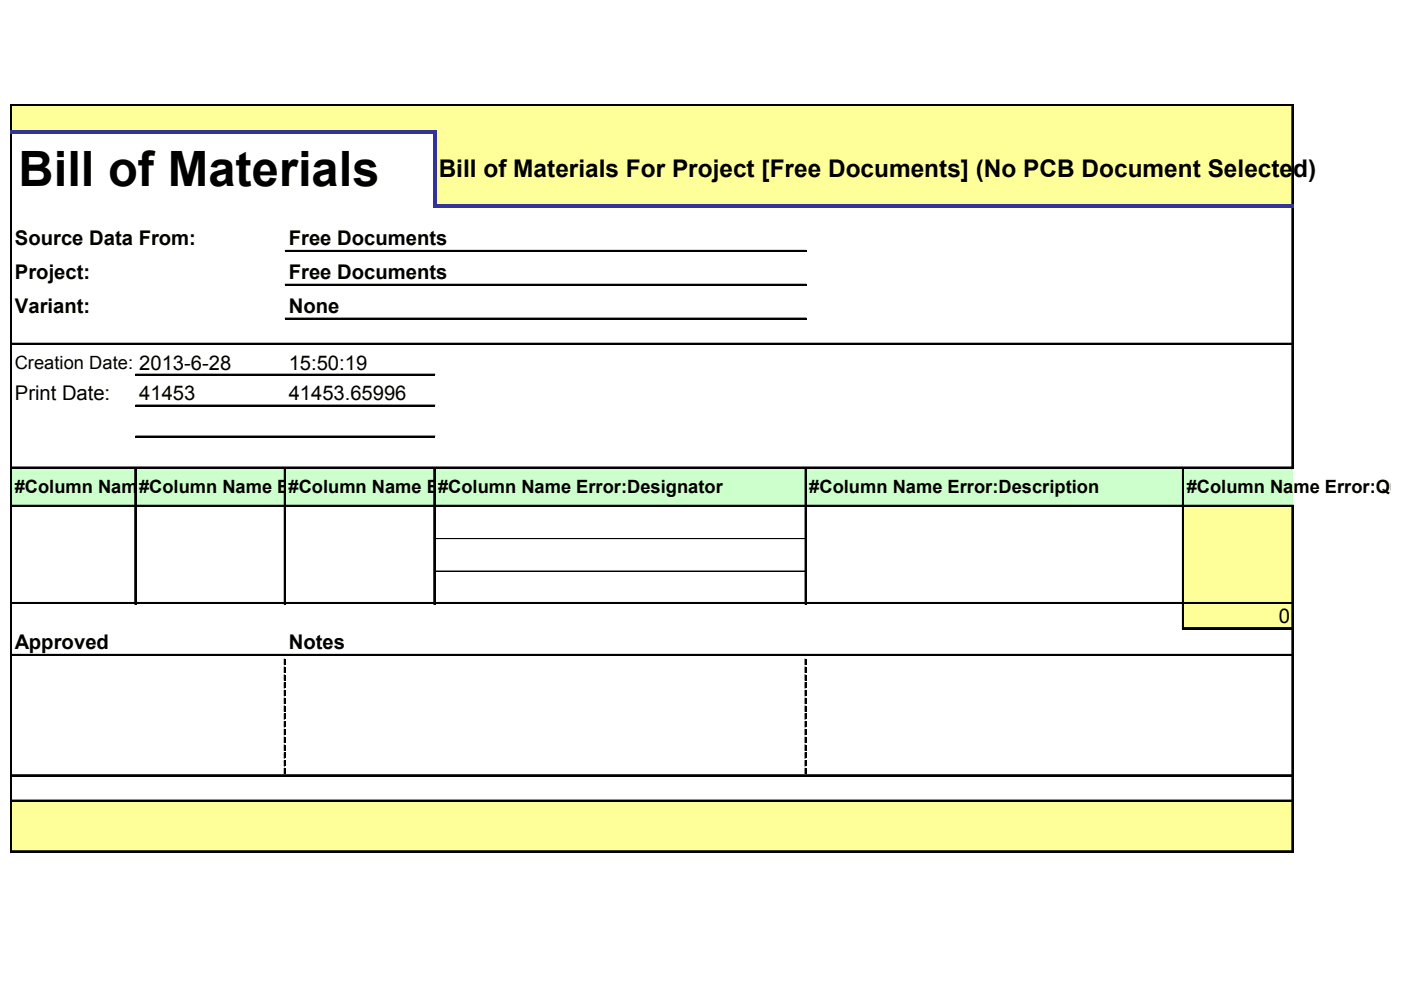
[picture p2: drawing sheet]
<svg xmlns="http://www.w3.org/2000/svg" width="289mm" height="203mm" viewBox="0 0 289 203" stroke-linecap="round" stroke-linejoin="round" font-family="sans-serif">
<defs><g id="words">
<text font-size="10.1" x="3.8" y="38.4">Bill of Materials</text>
<text font-size="5" x="90.5" y="36.5">Bill of Materials For Project [Free Documents] (No PCB Document Selected)</text>
<g font-size="4.2">
<text x="3.1" y="50.5">Source Data From:</text>
<text x="59.5" y="50.5">Free Documents</text>
<text x="3.1" y="57.5">Project:</text>
<text x="59.5" y="57.5">Free Documents</text>
<text x="3.1" y="64.5">Variant:</text>
<text x="59.5" y="64.5">None</text>
<text x="59.5" y="76.2">15:50:19</text>
<text x="3.1" y="82.6">Print Date:</text>
<text x="28.7" y="82.6">41453</text>
<text x="59.5" y="82.6">41453.65996</text>
<text x="263.7" y="128.6">0</text>
<text x="3.1" y="133.8">Approved</text>
<text x="59.5" y="133.8">Notes</text>
</g>
<g font-size="3.8">
<text x="3" y="76.2">Creation Date: 2013-6-28</text>
<text x="3" y="101.7">#Column Name Error:Footprint</text>
<text x="28.7" y="101.7">#Column Name Error:Comment</text>
<text x="59.5" y="101.7">#Column Name Error:LibRef</text>
<text x="90.3" y="101.7">#Column Name Error:Designator</text>
<text x="166.9" y="101.7">#Column Name Error:Description</text>
<text x="244.7" y="101.7">#Column Name Error:Qua</text>
</g>
</g></defs>
<g fill="#ff9">
<path d="M2.3 21.7h264.3v5.6h-264.3z"/>
<path d="M89.6 27.2h177v15.3h-177z"/>
</g>
<path d="M2.3 96.5h264.3v8h-264.3z" fill="#cfc"/>
<g fill="#ff9">
<path d="M244 104.4h22.6v6.8h-22.6z"/>
<path d="M244 111.1h22.6v6.7h-22.6z"/>
<path d="M244 117.8h22.6v6.7h-22.6z"/>
<path d="M244 124.5h22.6v5.2h-22.6z"/>
<path d="M2.3 165.3h264.3v10.5h-264.3z"/>
</g>
<path d="M2.2 21.5v5.3M266.4 21.9v20.1" fill="none" stroke="#000" stroke-width=".21"/>
<path d="M2.3 21.5v5.3M266.6 21.9v20.1" fill="none" stroke="#000" stroke-width=".37"/>
<path d="M89.3 27.6h.7v15.3h-.7z" fill="#339"/>
<g fill="none" stroke="#000" stroke-width=".21">
<path d="M2.2 27.6v148.3M2.5 21.5h264.3M266.4 42.9v53.8M27.8 96.7v28M58.6 96.7v28M89.5 96.7v28M166 96.7v28M243.8 96.7v33.2M266.4 104.6v71.3M58.6 135.9v1.3M58.6 137.6v1.2M58.6 139.2v1.2"/>
<path d="M166 135.9v1.3M166 137.6v1.2M166 139.2v1.2M58.6 140.8v1.2M58.6 142.4v1.2M58.6 144v1.2M58.6 145.6v1.2M58.6 147.2v1.2M58.6 148.8v1.2M58.6 150.4v1.2M58.6 152v1.2M58.6 153.6v1.2"/>
<path d="M58.6 155.2v1.3M58.6 156.9v1.2M58.6 158.5v1.2M166 140.8v1.2M166 142.4v1.2M166 144v1.2M166 145.6v1.2M166 147.2v1.2M166 148.8v1.2M166 150.4v1.2M166 152v1.2M166 153.6v1.2"/>
<path d="M166 155.2v1.3M166 156.9v1.2M166 158.5v1.2"/>
</g>
<path d="M2.3 27.6v148.3M266.6 42.9v53.8M28 96.7v28M58.8 96.7v28M89.6 96.7v28M166.2 96.7v28M244 96.7v33.2M266.6 104.6v71.3" fill="none" stroke="#000" stroke-width=".37"/>
<g fill="#000">
<path d="M58.6 135.9h.4v1.3h-.4zM58.6 137.6h.4v1.2h-.4zM58.6 139.2h.4v1.2h-.4zM166 135.9h.4v1.3h-.4zM166 137.6h.4v1.2h-.4zM166 139.2h.4v1.2h-.4zM58.6 140.8h.4v1.2h-.4zM58.6 142.4h.4v1.2h-.4zM58.6 144h.4v1.2h-.4zM58.6 145.6h.4v1.2h-.4zM58.6 147.2h.4v1.2h-.4zM58.6 148.8h.4v1.2h-.4z"/>
<path d="M58.6 150.4h.4v1.2h-.4zM58.6 152h.4v1.2h-.4zM58.6 153.6h.4v1.2h-.4zM58.6 155.2h.4v1.3h-.4zM58.6 156.9h.4v1.2h-.4zM58.6 158.5h.4v1.2h-.4zM166 140.8h.4v1.2h-.4zM166 142.4h.4v1.2h-.4zM166 144h.4v1.2h-.4zM166 145.6h.4v1.2h-.4zM166 147.2h.4v1.2h-.4zM166 148.8h.4v1.2h-.4z"/>
<path d="M166 150.4h.4v1.2h-.4zM166 152h.4v1.2h-.4zM166 153.6h.4v1.2h-.4zM166 155.2h.4v1.3h-.4zM166 156.9h.4v1.2h-.4zM166 158.5h.4v1.2h-.4z"/>
</g>
<path d="M2.5 21.7h264.3" fill="none" stroke="#000" stroke-width=".4"/>
<g fill="#339">
<path d="M2.2 26.8h87.8v.8h-87.8z"/>
<path d="M90 42h176.8v.9h-176.8z"/>
</g>
<g fill="none" stroke="#000" stroke-width=".21">
<path d="M58.8 51.6h107.5M58.8 58.6h107.5M2.5 70.8h264.3M28 77.2h61.7M58.8 65.6h107.5M2.5 96.3h264.3M28 83.6h61.7M28 90h61.7M2.5 104.2h264.3M89.8 111.1h76.2M89.8 117.8h76.2M2.5 124.3h264.3"/>
<path d="M2.5 135h264.3M244.2 129.5h22.6M2.5 159.8h264.3M2.5 165h264.3M2.5 175.5h264.3"/>
</g>
<g fill="none" stroke="#000" stroke-width=".4">
<path d="M58.8 51.9h107.5M58.8 58.8h107.5M2.5 71h264.3M28 77.4h61.7M58.8 65.8h107.5M2.5 96.5h264.3M28 83.8h61.7M28 90.2h61.7M2.5 104.4h264.3M2.5 124.5h264.3M2.5 135.2h264.3M244.2 129.7h22.6"/>
<path d="M2.5 160h264.3M2.5 165.3h264.3M2.5 175.7h264.3"/>
</g>
<use href="#words"/>
</svg>
